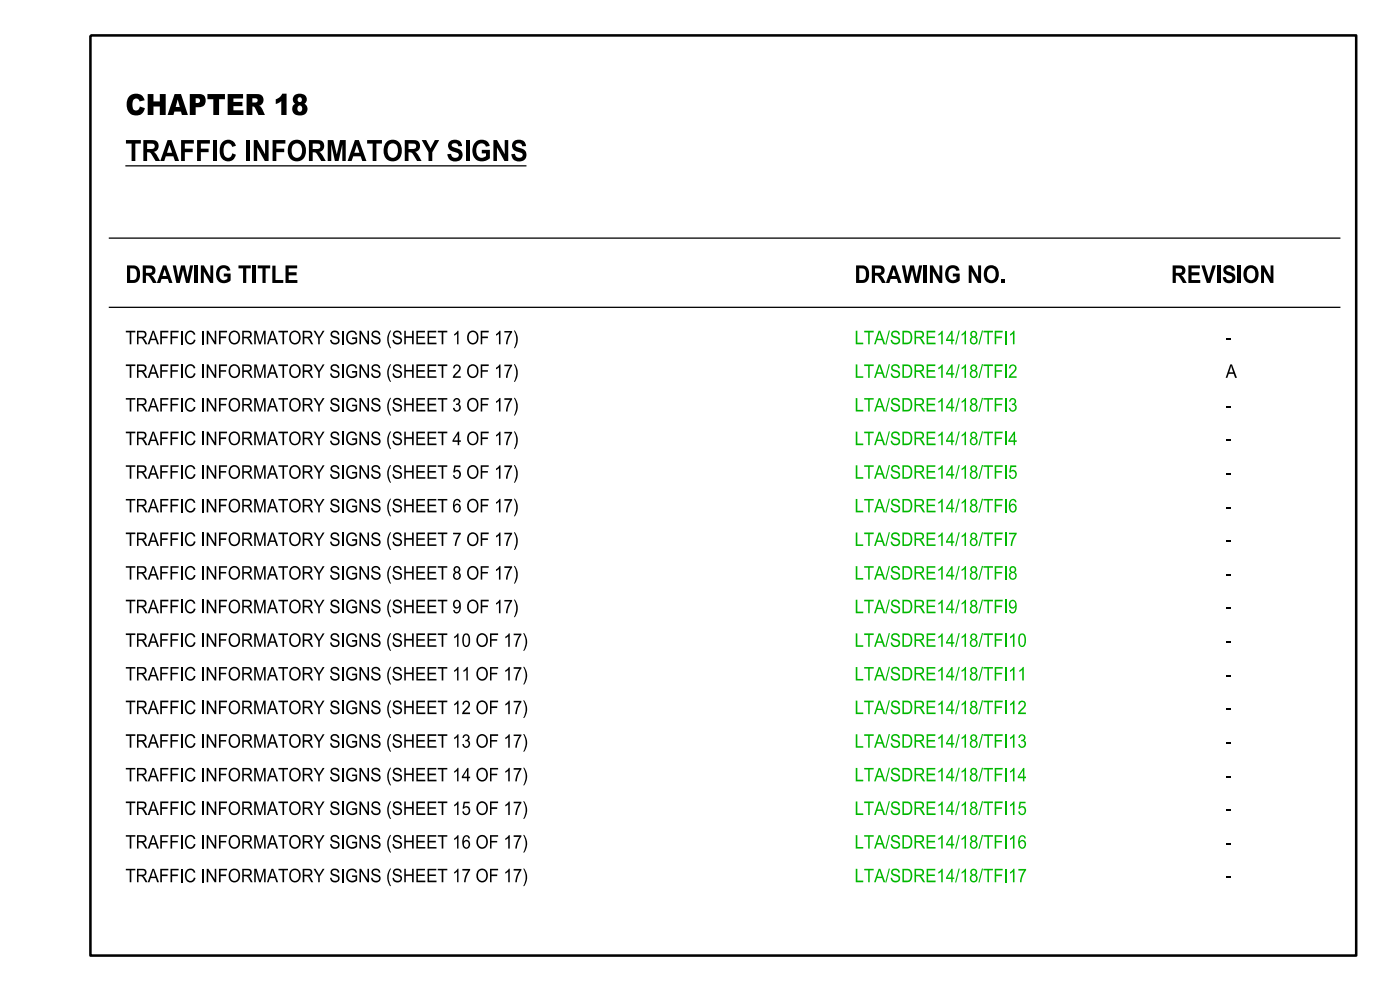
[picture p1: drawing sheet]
<svg xmlns="http://www.w3.org/2000/svg" width="420mm" height="297mm" viewBox="0 0 420 297" stroke-linecap="round" stroke-linejoin="round" font-family="sans-serif">
<defs><g id="words">
<g font-size="6.3">
<text x="37.6" y="34.5">CHAPTER 18</text>
<text x="37.6" y="48.3">TRAFFIC INFORMATORY SIGNS</text>
</g>
<g font-size="5.2">
<text x="37.6" y="84.8">DRAWING TITLE</text>
<text x="256.4" y="84.8">DRAWING NO.</text>
<text x="351.3" y="84.8">REVISION</text>
</g>
<g font-size="4">
<text x="37.6" y="103.2">TRAFFIC INFORMATORY SIGNS (SHEET 1 OF 17)</text>
<text x="367.7" y="103.2">-</text>
<text x="37.6" y="113.2">TRAFFIC INFORMATORY SIGNS (SHEET 2 OF 17)</text>
<text x="367.7" y="113.2">A</text>
<text x="37.6" y="123.3">TRAFFIC INFORMATORY SIGNS (SHEET 3 OF 17)</text>
<text x="367.7" y="123.3">-</text>
<text x="37.6" y="133.4">TRAFFIC INFORMATORY SIGNS (SHEET 4 OF 17)</text>
<text x="367.7" y="133.4">-</text>
<text x="37.6" y="143.5">TRAFFIC INFORMATORY SIGNS (SHEET 5 OF 17)</text>
<text x="367.7" y="143.5">-</text>
<text x="37.6" y="153.6">TRAFFIC INFORMATORY SIGNS (SHEET 6 OF 17)</text>
<text x="367.7" y="153.6">-</text>
<text x="37.6" y="163.6">TRAFFIC INFORMATORY SIGNS (SHEET 7 OF 17)</text>
<text x="367.7" y="163.6">-</text>
<text x="37.6" y="173.7">TRAFFIC INFORMATORY SIGNS (SHEET 8 OF 17)</text>
<text x="367.7" y="173.7">-</text>
<text x="37.6" y="183.8">TRAFFIC INFORMATORY SIGNS (SHEET 9 OF 17)</text>
<text x="367.7" y="183.8">-</text>
<text x="37.6" y="193.9">TRAFFIC INFORMATORY SIGNS (SHEET 10 OF 17)</text>
<text x="367.7" y="193.9">-</text>
<text x="37.6" y="203.9">TRAFFIC INFORMATORY SIGNS (SHEET 11 OF 17)</text>
<text x="367.7" y="203.9">-</text>
<text x="37.6" y="214">TRAFFIC INFORMATORY SIGNS (SHEET 12 OF 17)</text>
<text x="367.7" y="214">-</text>
<text x="37.6" y="224.1">TRAFFIC INFORMATORY SIGNS (SHEET 13 OF 17)</text>
<text x="367.7" y="224.1">-</text>
<text x="37.6" y="234.2">TRAFFIC INFORMATORY SIGNS (SHEET 14 OF 17)</text>
<text x="367.7" y="234.2">-</text>
<text x="37.6" y="244.2">TRAFFIC INFORMATORY SIGNS (SHEET 15 OF 17)</text>
<text x="367.7" y="244.2">-</text>
<text x="37.6" y="254.3">TRAFFIC INFORMATORY SIGNS (SHEET 16 OF 17)</text>
<text x="367.7" y="254.3">-</text>
<text x="37.6" y="264.4">TRAFFIC INFORMATORY SIGNS (SHEET 17 OF 17)</text>
<text x="367.7" y="264.4">-</text>
</g>
<g font-size="4" fill="#00b700">
<text x="256.4" y="103.2">LTA/SDRE14/18/TFI1</text>
<text x="256.4" y="113.2">LTA/SDRE14/18/TFI2</text>
<text x="256.4" y="123.3">LTA/SDRE14/18/TFI3</text>
<text x="256.4" y="133.4">LTA/SDRE14/18/TFI4</text>
<text x="256.4" y="143.5">LTA/SDRE14/18/TFI5</text>
<text x="256.4" y="153.6">LTA/SDRE14/18/TFI6</text>
<text x="256.4" y="163.6">LTA/SDRE14/18/TFI7</text>
<text x="256.4" y="173.7">LTA/SDRE14/18/TFI8</text>
<text x="256.4" y="183.8">LTA/SDRE14/18/TFI9</text>
<text x="256.4" y="193.9">LTA/SDRE14/18/TFI10</text>
<text x="256.4" y="203.9">LTA/SDRE14/18/TFI11</text>
<text x="256.4" y="214">LTA/SDRE14/18/TFI12</text>
<text x="256.4" y="224.1">LTA/SDRE14/18/TFI13</text>
<text x="256.4" y="234.2">LTA/SDRE14/18/TFI14</text>
<text x="256.4" y="244.2">LTA/SDRE14/18/TFI15</text>
<text x="256.4" y="254.3">LTA/SDRE14/18/TFI16</text>
<text x="256.4" y="264.4">LTA/SDRE14/18/TFI17</text>
</g>
</g></defs>
<path d="M37.6 49.7h120.3M32.6 71.4h369.5M32.6 92.1h369.5" fill="none" stroke="#000" stroke-width=".38"/>
<path d="M27.1 10.6h379.8v275.8h-379.8z" fill="none" stroke="#000" stroke-width=".76" stroke-linecap="butt"/>
<use href="#words"/>
</svg>
